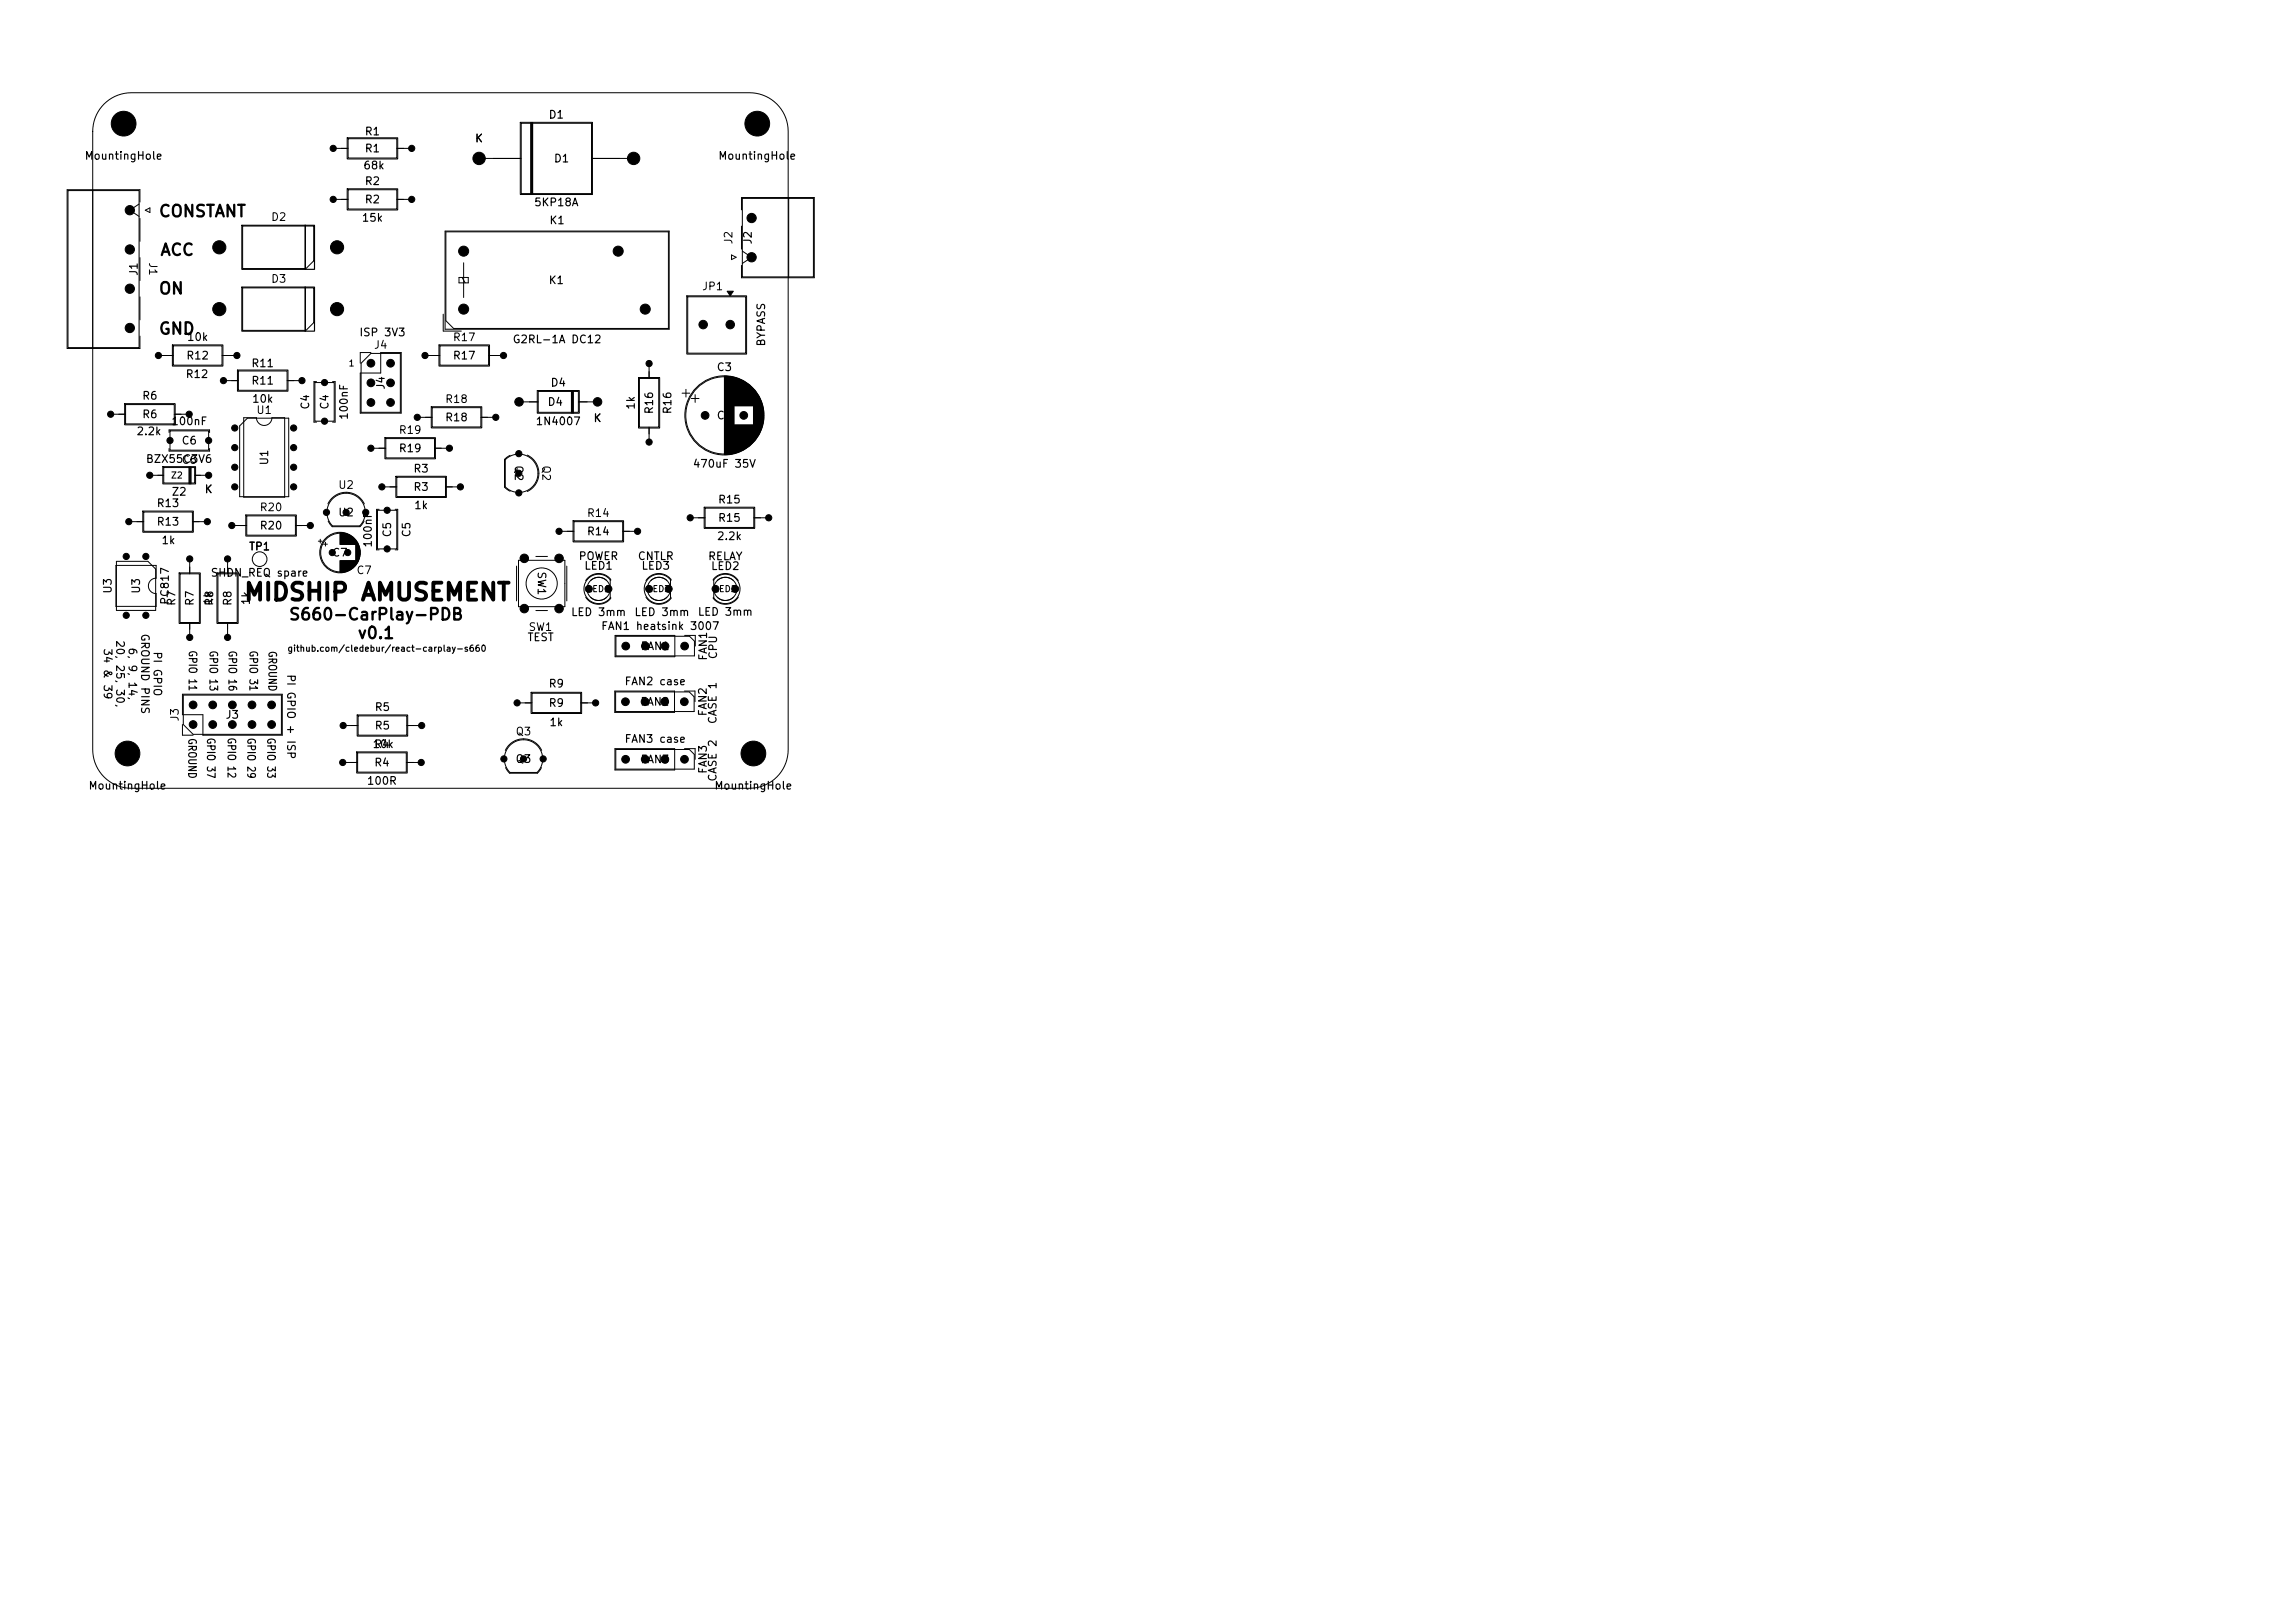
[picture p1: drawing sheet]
<svg xmlns="http://www.w3.org/2000/svg" width="297mm" height="210mm" viewBox="0 0 297 210" stroke-linecap="round" stroke-linejoin="round" font-family="sans-serif">
<defs><g id="words">
<text font-size="2.2" x="31.4" y="78.3">MIDSHIP AMUSEMENT</text>
<g font-size="1.5">
<text x="20.4" y="28.5">CONSTANT</text>
<text x="20.6" y="33.5">ACC</text>
<text x="20.4" y="38.5">ON</text>
<text x="20.4" y="43.7">GND</text>
<text x="37.3" y="80.6">S660-CarPlay-PDB</text>
<text x="46.2" y="83">v0.1</text>
</g>
<g font-size="1">
<text x="47.1" y="17.8">R1</text>
<text x="70.9" y="15.6">D1</text>
<text x="10.9" y="20.9">MountingHole</text>
<text x="46.9" y="22.2">68k</text>
<text x="47.1" y="20">R1</text>
<text x="61.4" y="18.7">K</text>
<text x="71.6" y="21.3">D1</text>
<text x="92.9" y="20.9">MountingHole</text>
<text x="35" y="28.8">D2</text>
<text x="46.7" y="28.9">15k</text>
<text x="47.1" y="26.6">R2</text>
<text x="47.1" y="24.2">R2</text>
<text x="69" y="26.9">5KP18A</text>
<text x="71" y="29.3">K1</text>
<text x="18.1" y="35.8" transform="rotate(-90 18.1 35.8)">J1</text>
<text x="19" y="33.9" transform="rotate(90 19 33.9)">J1</text>
<text x="95" y="31.7" transform="rotate(-90 95 31.7)">J2</text>
<text x="97.5" y="31.7" transform="rotate(-90 97.5 31.7)">J2</text>
<text x="35" y="36.8">D3</text>
<text x="70.9" y="37">K1</text>
<text x="90.8" y="37.8">JP1</text>
<text x="24" y="46.8">R12</text>
<text x="24.1" y="44.4">10k</text>
<text x="32.4" y="47.8">R11</text>
<text x="46.4" y="43.8">ISP 3V3</text>
<text x="48.3" y="45.4">J4</text>
<text x="58.5" y="46.8">R17</text>
<text x="58.5" y="44.4">R17</text>
<text x="66.3" y="44.7">G2RL-1A DC12</text>
<text x="99.3" y="44.9" transform="rotate(-90 99.3 44.9)">BYPASS</text>
<text x="18.3" y="52">R6</text>
<text x="23.9" y="49.2">R12</text>
<text x="32.4" y="50">R11</text>
<text x="32.5" y="52.4">10k</text>
<text x="33.1" y="53.8">U1</text>
<text x="40.3" y="53.1" transform="rotate(-90 40.3 53.1)">C4</text>
<text x="42.8" y="53.1" transform="rotate(-90 42.8 53.1)">C4</text>
<text x="50" y="50.5" transform="rotate(-90 50 50.5)">J4</text>
<text x="57.5" y="52.4">R18</text>
<text x="70.8" y="52.8">D4</text>
<text x="71.2" y="50.3">D4</text>
<text x="82.4" y="53.1" transform="rotate(-90 82.4 53.1)">1k</text>
<text x="84.8" y="53.7" transform="rotate(-90 84.8 53.7)">R16</text>
<text x="87.1" y="53.7" transform="rotate(-90 87.1 53.7)">R16</text>
<text x="92.7" y="48.3">C3</text>
<text x="17.6" y="56.6">2.2k</text>
<text x="18.3" y="54.4">R6</text>
<text x="22.1" y="55.3">100nF</text>
<text x="23.4" y="57.8">C6</text>
<text x="45.3" y="54.4" transform="rotate(-90 45.3 54.4)">100nF</text>
<text x="51.5" y="58.8">R19</text>
<text x="51.5" y="56.4">R19</text>
<text x="57.5" y="54.8">R18</text>
<text x="69.2" y="55.3">1N4007</text>
<text x="76.7" y="54.9">K</text>
<text x="92.7" y="54.5">C3</text>
<text x="18.8" y="60.1">BZX55C3V6</text>
<text x="20.2" y="65.9">R13</text>
<text x="22.1" y="64.4">Z2</text>
<text x="23.4" y="60.3">C6</text>
<text x="26.4" y="64.1">K</text>
<text x="34.9" y="60.3" transform="rotate(-90 34.9 60.3)">U1</text>
<text x="43.7" y="63.5">U2</text>
<text x="53.4" y="63.8">R3</text>
<text x="53.4" y="61.4">R3</text>
<text x="66.4" y="60.1" transform="rotate(90 66.4 60.1)">Q2</text>
<text x="69.9" y="60.1" transform="rotate(90 69.9 60.1)">Q2</text>
<text x="89.6" y="60.8">470uF 35V</text>
<text x="92.8" y="65.4">R15</text>
<text x="20.2" y="68.3">R13</text>
<text x="20.8" y="70.7">1k</text>
<text x="32.1" y="71.5">TP1</text>
<text x="33.5" y="68.8">R20</text>
<text x="33.5" y="66.4">R20</text>
<text x="43.7" y="67.1">U2</text>
<text x="48.4" y="70.9" transform="rotate(-90 48.4 70.9)">100nF</text>
<text x="50.9" y="69.6" transform="rotate(-90 50.9 69.6)">C5</text>
<text x="53.4" y="69.6" transform="rotate(-90 53.4 69.6)">C5</text>
<text x="53.5" y="66.1">1k</text>
<text x="75.9" y="69.5">R14</text>
<text x="75.9" y="67.1">R14</text>
<text x="92.7" y="70.1">2.2k</text>
<text x="92.8" y="67.8">R15</text>
<text x="14.7" y="76.9" transform="rotate(-90 14.7 76.9)">U3</text>
<text x="18.4" y="76.9" transform="rotate(-90 18.4 76.9)">U3</text>
<text x="27.2" y="74.9">SHDN_REQ spare</text>
<text x="42.9" y="72.3">C7</text>
<text x="46.1" y="74.5">C7</text>
<text x="69.3" y="73.9" transform="rotate(90 69.3 73.9)">SW1</text>
<text x="74.8" y="72.7">POWER</text>
<text x="75.5" y="74">LED1</text>
<text x="82.5" y="72.7">CNTLR</text>
<text x="82.9" y="74">LED3</text>
<text x="91.6" y="72.7">RELAY</text>
<text x="91.9" y="74">LED2</text>
<text x="13.2" y="83.8" transform="rotate(90 13.2 83.8)">34 &amp; 39</text>
<text x="14.8" y="82.8" transform="rotate(90 14.8 82.8)">20, 25, 30,</text>
<text x="16.4" y="83.7" transform="rotate(90 16.4 83.7)">6, 9, 14,</text>
<text x="18" y="81.9" transform="rotate(90 18 81.9)">GROUND PINS</text>
<text x="22.1" y="78.3" transform="rotate(-90 22.1 78.3)">PC817</text>
<text x="22.9" y="78.5" transform="rotate(-90 22.9 78.5)">R7</text>
<text x="25.3" y="78.5" transform="rotate(-90 25.3 78.5)">R7</text>
<text x="27.7" y="78.4" transform="rotate(-90 27.7 78.4)">1k</text>
<text x="27.8" y="78.5" transform="rotate(-90 27.8 78.5)">R8</text>
<text x="30.2" y="78.5" transform="rotate(-90 30.2 78.5)">R8</text>
<text x="32.6" y="78.4" transform="rotate(-90 32.6 78.4)">1k</text>
<text x="68.2" y="83.2">TEST</text>
<text x="68.3" y="81.9">SW1</text>
<text x="73.8" y="80">LED 3mm</text>
<text x="77.7" y="81.8">FAN1 heatsink 3007</text>
<text x="82" y="80">LED 3mm</text>
<text x="90.2" y="79.9">LED 3mm</text>
<text x="19.6" y="84.2" transform="rotate(90 19.6 84.2)">PI GPIO</text>
<text x="24.2" y="84.1" transform="rotate(90 24.2 84.1)">GPIO 11</text>
<text x="26.9" y="84.1" transform="rotate(90 26.9 84.1)">GPIO 13</text>
<text x="29.3" y="84.1" transform="rotate(90 29.3 84.1)">GPIO 16</text>
<text x="32" y="84.1" transform="rotate(90 32 84.1)">GPIO 31</text>
<text x="34.5" y="84.2" transform="rotate(90 34.5 84.2)">GROUND</text>
<text x="36.9" y="87.2" transform="rotate(90 36.9 87.2)">PI GPIO + ISP</text>
<text x="70.9" y="89.2">R9</text>
<text x="80.7" y="88.9">FAN2 case</text>
<text x="82.8" y="84.4">FAN1</text>
<text x="91.7" y="85.6" transform="rotate(-90 91.7 85.6)">FAN1</text>
<text x="93" y="85.4" transform="rotate(-90 93 85.4)">CPU</text>
<text x="23.4" y="93.4" transform="rotate(-90 23.4 93.4)">J3</text>
<text x="24.1" y="95.4" transform="rotate(90 24.1 95.4)">GROUND</text>
<text x="26.5" y="95.4" transform="rotate(90 26.5 95.4)">GPIO 37</text>
<text x="29.1" y="93.2">J3</text>
<text x="29.2" y="95.4" transform="rotate(90 29.2 95.4)">GPIO 12</text>
<text x="31.8" y="95.4" transform="rotate(90 31.8 95.4)">GPIO 29</text>
<text x="34.3" y="95.4" transform="rotate(90 34.3 95.4)">GPIO 33</text>
<text x="48.4" y="94.6">R5</text>
<text x="48.4" y="92.2">R5</text>
<text x="66.6" y="95.4">Q3</text>
<text x="70.9" y="91.7">R9</text>
<text x="71" y="94.2">1k</text>
<text x="82.8" y="91.6">FAN2</text>
<text x="91.7" y="92.8" transform="rotate(-90 91.7 92.8)">FAN2</text>
<text x="93" y="93.8" transform="rotate(-90 93 93.8)">CASE 1</text>
<text x="47.4" y="101.8">100R</text>
<text x="48.1" y="97">10k</text>
<text x="48.4" y="99.4">R4</text>
<text x="48.4" y="97">R4</text>
<text x="66.6" y="99">Q3</text>
<text x="80.7" y="96.4">FAN3 case</text>
<text x="82.8" y="99">FAN3</text>
<text x="91.7" y="100.2" transform="rotate(-90 91.7 100.2)">FAN3</text>
<text x="93" y="101.2" transform="rotate(-90 93 101.2)">CASE 2</text>
<text x="11.4" y="102.4">MountingHole</text>
<text x="92.4" y="102.4">MountingHole</text>
</g>
<g font-size=".8">
<text x="45" y="47.6">1</text>
<text x="22" y="62.1">Z2</text>
<text x="75.9" y="76.8">LED1</text>
<text x="83.7" y="76.8">LED3</text>
<text x="92.3" y="76.8">LED2</text>
<text x="37.1" y="84.5">github.com/cledebur/react-carplay-s660</text>
</g>
</g></defs>
<g fill="none" stroke="#000" stroke-width=".13">
<path d="M13.5 13.5a5 5 0 0 1 3.5-1.5h80a5 5 0 0 1 5 5v80a5 5 0 0 1-5 5h-80a5 5 0 0 1-5-5v-80a5 5 0 0 1 1.5-3.5zM43.1 19.2h1.9M44.9 17.8h6.6v2.8h-6.6zM45 17.9h6.3v2.6h-6.3zM51.3 19.2h2M67.3 15.8h9.4v9.4h-9.4zM67.4 15.9h9.2v9.2h-9.2zM68.7 15.8v9.4M68.7 16v9.1M68.8 15.8v9.4M68.9 16v9.1M68.9 15.8v9.4"/>
<path d="M8.8 24.7h9.2v20.3h-9.2zM12 24.6v20.5M18 26.4l-1.2 .8 1.2 .8M18.1 26.2v-1.6h-9.4v20.5h9.4v-1.6M18.1 28.3v2.9M18.1 33.3v3M18.1 38.4v3M18.8 27.2l.6-.3v.6zM31.4 29.2h9.2v4.6l-1 1h-8.2zM31.4 37.3h9.2v4.4l-1 1h-8.2zM43.1 25.8h1.9M44.9 24.4h6.6v2.8h-6.6z"/>
<path d="M45 24.6h6.3v2.4h-6.3zM51.3 25.8h2M57.6 29.9h29v12.7h-29zM57.7 30h28.8v12.5h-27.8l-1-1zM59.4 35.9h1.2v.7h-1.2zM59.8 35.9l.4 .7M60 34v4.5M62 20.5h5.4M76.5 20.5h5.5M88.9 38.3h7.7v7.5h-7.7zM89 38.4h7.5v7.3h-7.5zM94.1 37.7h.8l-.4 .6z"/>
<path d="M94.7 33l.6 .3-.6 .3zM96 27.2v-1.6h9.4v10.3h-9.4v-1.6M96 29.3v2.9M96.1 32.5l1.2 .8-1.2 .8M96.1 25.7h9.2v10.1h-9.2zM102.1 25.6v10.3M14.3 53.6h1.9M16.1 52.2h6.6v2.8h-6.6zM16.3 52.3h6.2v2.6h-6.2zM20.5 46h1.9M21.9 56v-.4h5.2v.4M21.9 58v.4h5.2v-.4"/>
<path d="M22 55.7h5v2.6h-5zM22.3 44.6h6.6v2.8h-6.6zM22.4 44.7h6.3v2.6h-6.3zM22.6 53.6h1.9M28.7 46h2M28.9 49.3h1.9M30.7 47.9h6.6v2.7h-6.6zM30.9 48h6.3v2.5h-6.3zM31.5 54.1l1.7-.1a1 1 0 0 0 1 1 1 1 0 0 0 1-1l1.6 .1v10.2h-5.3zM32 54.1h5.4v10.2h-6.4v-9.2zM37.1 49.3h2M40.7 49.5h2.6v5h-2.6z"/>
<path d="M41 49.4h-.4v5.2h.4M43 49.4h.4v5.2h-.4M48 45.7h3.8v7.7h-5.1v-6.4zM48 58h1.9M48 45.6h-1.4v1.4M49.3 45.6h2.6v7.9h-5.3v-5.2h2.7zM49.8 56.6h6.5v2.8h-6.5zM49.9 56.7h6.3v2.6h-6.3zM54 54h1.9M55 46h1.9M55.8 52.6h6.5v2.8h-6.5zM55.9 52.7h6.3v2.6h-6.3z"/>
<path d="M56.2 58h2M56.8 44.6h6.5v2.8h-6.5zM56.9 44.7h6.3v2.6h-6.3zM57.4 40.7v2.1h2.3M62.2 54h2M63.2 46h2M65.4 59.5a2.48 2.48 0 0 1 3.5 0 2.48 2.48 0 0 1 0 3.5 2.48 2.48 0 0 1-3.5 0zM66 58.9l-.7 .5v3.6l.7 .6M67.2 52h2.4M68.2 58.9a2.6 2.6 0 0 1 1.5 2.3 2.6 2.6 0 0 1-1.5 2.4M69.5 50.5h5.5v3h-5.5zM69.7 50.6h5.1v2.7h-5.1z"/>
<path d="M74 50.5v3M74.1 50.5v3M74.2 50.5v3M74.8 52h2.5M82.6 48.9h2.8v6.5h-2.8zM82.7 49h2.6v6.3h-2.6zM84 47v2M84 55.3v1.9M88.3 50.9h1M88.8 50.4v1M89.5 51.6h1M90 51.1v1"/>
<path d="M93.7 48.7v10.1M93.8 48.7v10.1M93.9 48.7v10.1M94 48.7v10.1M94.1 48.7v10.1M94.2 48.7v10.1M94.3 48.7v10.1M94.4 48.7v10.1M94.5 48.7v10.1M94.6 48.7v10.1M94.7 48.8v9.9M94.8 48.8v9.9"/>
<path d="M94.9 48.8v9.9M95 48.8v9.9M95 48.8v3.7M95 55v3.7M95.1 48.8v3.7M95.1 55v3.7M95.1 48.9v3.6M95.1 55v3.6M95.2 48.9v3.6M95.2 55v3.6M95.3 48.9v3.6M95.3 55v3.6"/>
<path d="M95.4 48.9v3.6M95.4 55v3.6M95.4 49v3.5M95.4 55v3.5M95.5 49v3.5M95.5 55v3.5M95.6 49v3.5M95.6 55v3.5M95.7 49v3.5M95.7 55v3.5M95.7 49.1v3.4M95.7 55v3.4"/>
<path d="M95.8 49.1v3.4M95.8 55v3.4M95.9 49.1v3.4M95.9 55v3.4M95.9 49.2v3.3M95.9 55v3.3M96 49.2v3.3M96 55v3.3M96.1 49.2v3.3M96.1 55v3.3M96.2 49.3v3.2M96.2 55v3.2"/>
<path d="M96.3 49.3v3.2M96.3 55v3.2M96.3 49.4v3.1M96.3 55v3.1M96.4 49.4v3.1M96.4 55v3.1M96.5 49.5v3M96.5 55v3M96.6 49.5v3M96.6 55v3M96.6 49.6v2.9M96.6 55v2.9"/>
<path d="M96.7 49.6v2.9M96.7 55v2.9M96.8 49.7v2.8M96.8 55v2.8M96.9 49.7v2.8M96.9 55v2.8M96.9 49.8v2.7M96.9 55v2.7M97 49.8v2.7M97 55v2.7M97 49.9v2.6M97 55v2.6"/>
<path d="M97.1 49.9v2.6M97.1 55v2.6M97.1 50v2.5M97.1 55v2.5M97.2 50v2.5M97.2 55v2.5M97.3 50.1v2.4M97.3 55v2.4M97.4 50.1v2.4M97.4 55v2.4M97.4 50.2v2.3M97.4 55v2.3"/>
<path d="M97.5 50.3v2.2M97.5 55v2.2M97.5 50.3v6.9M97.5 50.4v6.7M97.6 50.4v6.7M97.7 50.5v6.5M97.8 50.6v6.3M97.8 50.7v6.1M97.9 50.8v6M97.9 50.8v5.9M97.9 50.9v5.7M98 50.9v5.7"/>
<path d="M98 51v5.5M98.1 51v5.5M98.1 51.1v5.3M98.1 51.2v5.1M98.2 51.2v5.1M98.2 51.3v4.9M98.3 51.4v4.7M98.3 51.5v4.5M98.4 51.6v4.3M98.4 51.7v4.1M98.5 51.8v3.9M98.5 51.9v3.7"/>
<path d="M98.5 52v3.5M98.6 52.1v3.3M98.6 52.2v3.1M98.7 52.4v2.7M98.7 52.5v2.5M98.7 52.7v2.1M98.8 52.9v1.7M98.8 53.2v1.1M15 73.2h5.2v1.6a1 1 0 0 0-1 1 1 1 0 0 0 1 1v1.7h-5.2zM15.1 72.6h4l1 1v5.4h-5zM16.7 67.5h1.9M18.5 66.1h6.5v2.8h-6.5z"/>
<path d="M18.6 66.3h6.3v2.4h-6.3zM19.4 61.5h1.8M21.1 60.4h4.2v2.2h-4.2zM21.2 60.5h4v2h-4zM23.2 74.1h2.7v6.6h-2.7zM23.3 74.3h2.5v6.3h-2.5zM24.5 60.4v2.2M24.5 60.5v2M24.5 72.3v2M24.6 60.4v2.2M24.7 60.5v2M24.7 60.4v2.2"/>
<path d="M24.9 67.5h1.9M25.2 61.5h1.8M28.1 74.1h2.7v6.6h-2.7zM28.2 74.3h2.5v6.3h-2.5zM29.4 72.3v2M30 68h1.9M31.8 66.6h6.5v2.8h-6.5zM31.9 66.7h6.3v2.6h-6.3zM38.2 68h2M41.2 70h.5M41.4 69.8v.5M41.9 70.4h.5"/>
<path d="M42.1 70.2v.5M42.4 65.2a2.6 2.6 0 0 1 2.4-1.5 2.6 2.6 0 0 1 2.3 1.5M42.5 67.4l.5 .7 3.6 .1 .5-.8M43 68.1h3.5a2.48 2.48 0 0 0 0-3.6 2.48 2.48 0 0 0-3.5 0 2.48 2.48 0 0 0 0 3.6M44 68.9v1.6M44 72.5v1.6M44.1 68.9v1.6M44.1 72.5v1.6M44.2 68.9v1.6M44.2 72.5v1.6M44.3 68.9v1.6M44.3 72.5v1.6"/>
<path d="M44.4 68.9v1.6M44.4 72.5v1.6M44.4 69v1.5M44.4 72.5v1.5M44.5 69v1.5M44.5 72.5v1.5M44.6 69v1.5M44.6 72.5v1.5M44.7 69v1.5M44.7 72.5v1.5M44.8 69v1.5M44.8 72.5v1.5"/>
<path d="M44.8 69.1v1.4M44.8 72.5v1.4M44.9 69.1v1.4M44.9 72.5v1.4M45 69.1v1.4M45 72.5v1.4M45.1 69.2v1.3M45.1 72.5v1.3M45.2 69.2v1.3M45.2 72.5v1.3M45.3 69.3v1.2M45.3 72.5v1.2"/>
<path d="M45.4 69.3v1.2M45.4 72.5v1.2M45.4 69.4v1.1M45.4 72.5v1.1M45.5 69.4v1.1M45.5 72.5v1.1M45.6 69.4v1.1M45.6 72.5v1.1M45.6 69.5v1M45.6 72.5v1M45.7 69.5v1M45.7 72.5v1"/>
<path d="M45.7 69.6v.9M45.7 72.5v.9M45.8 69.6v.9M45.8 72.5v.9M45.8 69.7v.8M45.8 72.5v.8M45.9 69.7v.8M45.9 72.5v.8M45.9 69.8v.7M45.9 72.5v.7M46 69.8v.7M46 72.5v.7"/>
<path d="M46 69.9v3.2M46.1 69.9v3.2M46.1 70v3M46.2 70.1v2.8M46.2 70.2v2.6M46.3 70.2v2.6M46.3 70.3v2.4M46.4 70.4v2.2M46.4 70.5v2M46.4 70.6v1.8M46.5 70.7v1.6M46.5 70.8v1.4"/>
<path d="M46.6 71v1M46.6 71.2v.6M48.9 66h2.4v5h-2.4zM49.1 65.9h-.4v5.2h.4M49.4 63h1.9M51.1 65.9h.4v5.2h-.4M51.2 61.6h6.6v2.8h-6.6zM51.3 61.7h6.4v2.6h-6.4zM57.6 63h2M66.9 73.3v4.5M67.1 72.5h6v6h-6zM69.4 79h1.4"/>
<path d="M69.4 72h1.4M72.3 68.8h2M73.3 73.3v4.5M74.2 67.4h6.5v2.7h-6.5zM74.3 67.5h6.3v2.5h-6.3zM75.8 75.1a1.99 1.99 0 0 1 3.2-.1v.1M76.2 74.8a1.9 1.9 0 0 1 2.8 .2v2.4a1.9 1.9 0 0 1-2.8 .2 1.9 1.9 0 0 1 0-2.8zM76.4 75.1a1.5 1.5 0 0 1 2.1 0M76.4 77.3a1.5 1.5 0 0 0 2.1 0M79 77.3v.1a1.99 1.99 0 0 1-3.2-.1M80.6 68.8h1.9M83.6 75.1a1.99 1.99 0 0 1 3.2-.1v.1"/>
<path d="M84 74.8a1.9 1.9 0 0 1 2.8 .2v2.4a1.9 1.9 0 0 1-2.8 .2 1.9 1.9 0 0 1 0-2.8zM84.2 75.1a1.5 1.5 0 0 1 2.1 0M84.2 77.3a1.5 1.5 0 0 0 2.1 0M86.8 77.3v.1a1.99 1.99 0 0 1-3.2-.1M89.3 67h1.9M91.1 65.6h6.6v2.8h-6.6zM91.3 65.7h6.2v2.6h-6.2zM92.3 77.3v.1a1.99 1.99 0 0 0 3.2-.1M92.6 74.8a1.9 1.9 0 0 1 2.7 .1 1.9 1.9 0 0 1-.2 2.8 1.9 1.9 0 0 1-2.7-.3v-2.4zM92.8 75.1a1.5 1.5 0 0 1 2.1 0M92.8 77.3a1.5 1.5 0 0 0 2.1 0M95.5 75.1a1.99 1.99 0 0 0-3.2-.1v.1"/>
<path d="M97.5 67h2M23.6 89.8h12.9v5.3h-10.2v-2.6h-2.7zM23.6 93.8v1.3h1.4M23.7 89.9h12.7v5.1h-11.4l-1.3-1.2zM24.5 80.6v1.9M29.4 80.6v1.9M44.4 98.7h1.9M44.4 93.9h1.9M46.2 97.3h6.5v2.7h-6.5zM46.2 92.5h6.6v2.8h-6.6zM46.3 97.4h6.3v2.5h-6.3zM46.3 92.6h6.3v2.5h-6.3z"/>
<path d="M52.6 98.7h1.9M52.6 93.9h2M65.4 97.1a2.6 2.6 0 0 1 2.3-1.5 2.6 2.6 0 0 1 2.4 1.5M65.4 99.3l.6 .8h3.5l.6-.8M66 96.4a2.48 2.48 0 0 1 3.5 0 2.48 2.48 0 0 1 0 3.6h-3.5a2.48 2.48 0 0 1 0-3.6zM66.9 91h1.9M68.7 89.6h6.6v2.7h-6.6zM68.9 89.7h6.2v2.5h-6.2zM75.1 91h2M79.6 89.4h7.7v2.8h-7.7zM79.6 96.9h7.7v2.7h-7.7zM79.6 82.2h7.7v2.8h-7.7z"/>
<path d="M79.7 89.5h9.5l.6 .7v1.9h-10.1zM79.7 97h9.5l.6 .6v1.9h-10.1zM79.7 82.3h9.5l.7 .7v1.9h-10.2zM88.6 89.4h1.3v1.4M88.6 96.9h1.4v1.4M88.6 82.2h1.4v1.4"/>
<circle cx="93.7" cy="53.7" r="5"/>
<circle cx="93.7" cy="53.8" r="5.1"/>
<circle cx="33.6" cy="72.3" r=".95"/>
<circle cx="44" cy="71.5" r="2.62"/>
<circle cx="44" cy="71.5" r="2.5"/>
<circle cx="70.1" cy="75.5" r="2.02"/>
<circle cx="77.5" cy="76.2" r="1.5"/>
<circle cx="85.3" cy="76.2" r="1.5"/>
<circle cx="93.9" cy="76.2" r="1.5"/>
</g>
<path d="M94.1 37.7h.8l-.4 .6z" fill="#000"/>
<path d="M39.5 29.2v5.7M39.5 37.2v5.7" fill="none" stroke="#000" stroke-width=".2"/>
<path d="M31.3 29.2h9.4v5.7h-9.4zM31.3 37.2h9.4v5.7h-9.4z" fill="none" stroke="#000" stroke-width=".15"/>
<g fill="#000" stroke="#000" stroke-width=".13">
<circle cx="16" cy="16" r="1.6"/>
<circle cx="43.1" cy="19.2" r=".4"/>
<circle cx="53.3" cy="19.2" r=".4"/>
<circle cx="98" cy="16" r="1.6"/>
<circle cx="16.8" cy="32.3" r=".6"/>
<circle cx="16.8" cy="27.2" r=".6"/>
<circle cx="16.8" cy="37.4" r=".6"/>
<circle cx="28.4" cy="40" r=".85"/>
<circle cx="28.4" cy="32" r=".85"/>
<circle cx="43.1" cy="25.8" r=".4"/>
<circle cx="43.6" cy="40" r=".85"/>
<circle cx="43.6" cy="32" r=".85"/>
<circle cx="53.3" cy="25.8" r=".4"/>
<circle cx="60" cy="40" r=".65"/>
<circle cx="60" cy="32.5" r=".65"/>
<circle cx="62" cy="20.5" r=".8"/>
<circle cx="80" cy="32.5" r=".65"/>
<circle cx="82" cy="20.5" r=".8"/>
<circle cx="83.5" cy="40" r=".65"/>
<circle cx="97.3" cy="33.3" r=".6"/>
<circle cx="97.3" cy="28.2" r=".6"/>
<circle cx="14.3" cy="53.6" r=".4"/>
<circle cx="16.8" cy="42.4" r=".6"/>
<circle cx="20.5" cy="46" r=".4"/>
<circle cx="22" cy="57" r=".4"/>
<circle cx="24.5" cy="53.6" r=".4"/>
<circle cx="27" cy="57" r=".4"/>
<circle cx="28.9" cy="49.3" r=".4"/>
<circle cx="30.4" cy="57.9" r=".4"/>
<circle cx="30.4" cy="55.4" r=".4"/>
<circle cx="30.7" cy="46" r=".4"/>
<circle cx="38" cy="57.9" r=".4"/>
<circle cx="38" cy="55.4" r=".4"/>
<circle cx="39.1" cy="49.3" r=".4"/>
<circle cx="42" cy="54.5" r=".4"/>
<circle cx="42" cy="49.5" r=".4"/>
<circle cx="48" cy="58" r=".4"/>
<circle cx="48" cy="52.1" r=".5"/>
<circle cx="48" cy="49.5" r=".5"/>
<circle cx="48" cy="47" r=".5"/>
<circle cx="50.5" cy="47" r=".5"/>
<circle cx="50.5" cy="49.5" r=".5"/>
<circle cx="50.5" cy="52.1" r=".5"/>
<circle cx="54" cy="54" r=".4"/>
<circle cx="55" cy="46" r=".4"/>
<circle cx="58.2" cy="58" r=".4"/>
<circle cx="64.2" cy="54" r=".4"/>
<circle cx="65.2" cy="46" r=".4"/>
<circle cx="67.1" cy="58.7" r=".4"/>
<circle cx="67.2" cy="52" r=".55"/>
<circle cx="77.3" cy="52" r=".55"/>
<circle cx="84" cy="57.2" r=".4"/>
<circle cx="84" cy="47" r=".4"/>
<circle cx="91" cy="42" r=".55"/>
<circle cx="91.2" cy="53.8" r=".5"/>
<circle cx="94.5" cy="42" r=".55"/>
<circle cx="96.3" cy="53.8" r=".5"/>
<circle cx="16.3" cy="79.6" r=".4"/>
<circle cx="16.3" cy="72" r=".4"/>
<circle cx="16.7" cy="67.5" r=".4"/>
<circle cx="18.9" cy="79.6" r=".4"/>
<circle cx="18.9" cy="72" r=".4"/>
<circle cx="19.4" cy="61.5" r=".4"/>
<circle cx="24.5" cy="72.3" r=".4"/>
<circle cx="26.8" cy="67.5" r=".4"/>
<circle cx="27" cy="61.5" r=".4"/>
<circle cx="29.4" cy="72.3" r=".4"/>
<circle cx="30" cy="68" r=".4"/>
<circle cx="30.4" cy="63" r=".4"/>
<circle cx="30.4" cy="60.5" r=".4"/>
<circle cx="38" cy="63" r=".4"/>
<circle cx="38" cy="60.5" r=".4"/>
<circle cx="40.2" cy="68" r=".4"/>
<circle cx="42.3" cy="66.3" r=".4"/>
<circle cx="43" cy="71.5" r=".4"/>
<circle cx="44.8" cy="66.3" r=".4"/>
<circle cx="45" cy="71.5" r=".4"/>
<circle cx="47.3" cy="66.3" r=".4"/>
<circle cx="49.4" cy="63" r=".4"/>
<circle cx="50.1" cy="66" r=".4"/>
<circle cx="50.1" cy="71" r=".4"/>
<circle cx="59.6" cy="63" r=".4"/>
<circle cx="67.1" cy="63.8" r=".4"/>
<circle cx="67.1" cy="61.2" r=".4"/>
<circle cx="67.9" cy="78.8" r=".55"/>
<circle cx="67.9" cy="72.2" r=".55"/>
<circle cx="72.3" cy="78.8" r=".55"/>
<circle cx="72.3" cy="72.2" r=".55"/>
<circle cx="72.4" cy="68.7" r=".4"/>
<circle cx="76.2" cy="76.2" r=".45"/>
<circle cx="78.7" cy="76.2" r=".45"/>
<circle cx="82.5" cy="68.7" r=".4"/>
<circle cx="84" cy="76.2" r=".45"/>
<circle cx="86.5" cy="76.2" r=".45"/>
<circle cx="89.3" cy="67" r=".4"/>
<circle cx="92.6" cy="76.2" r=".45"/>
<circle cx="95.1" cy="76.2" r=".45"/>
<circle cx="99.5" cy="67" r=".4"/>
<circle cx="16.5" cy="97.5" r="1.6"/>
<circle cx="24.5" cy="82.5" r=".4"/>
<circle cx="25" cy="91.2" r=".5"/>
<circle cx="25" cy="93.8" r=".5"/>
<circle cx="27.5" cy="93.8" r=".5"/>
<circle cx="27.5" cy="91.2" r=".5"/>
<circle cx="29.4" cy="82.5" r=".4"/>
<circle cx="30.1" cy="93.8" r=".5"/>
<circle cx="30.1" cy="91.2" r=".5"/>
<circle cx="32.6" cy="91.2" r=".5"/>
<circle cx="32.6" cy="93.8" r=".5"/>
<circle cx="35.1" cy="91.2" r=".5"/>
<circle cx="35.1" cy="93.8" r=".5"/>
<circle cx="44.3" cy="98.7" r=".4"/>
<circle cx="44.4" cy="93.9" r=".4"/>
<circle cx="54.5" cy="98.7" r=".4"/>
<circle cx="54.6" cy="93.9" r=".4"/>
<circle cx="65.2" cy="98.2" r=".4"/>
<circle cx="66.9" cy="91" r=".4"/>
<circle cx="67.7" cy="98.2" r=".4"/>
<circle cx="70.3" cy="98.2" r=".4"/>
<circle cx="77.1" cy="91" r=".4"/>
<circle cx="80.9" cy="90.8" r=".5"/>
<circle cx="81" cy="98.3" r=".5"/>
<circle cx="81" cy="83.6" r=".5"/>
<circle cx="83.5" cy="90.8" r=".5"/>
<circle cx="83.5" cy="98.3" r=".5"/>
<circle cx="83.5" cy="83.6" r=".5"/>
<circle cx="86" cy="90.8" r=".5"/>
<circle cx="86" cy="98.3" r=".5"/>
<circle cx="86.1" cy="83.6" r=".5"/>
<circle cx="88.6" cy="90.8" r=".5"/>
<circle cx="88.6" cy="98.3" r=".5"/>
<circle cx="88.6" cy="83.6" r=".5"/>
<circle cx="97.5" cy="97.5" r="1.6"/>
</g>
<use href="#words"/>
</svg>
